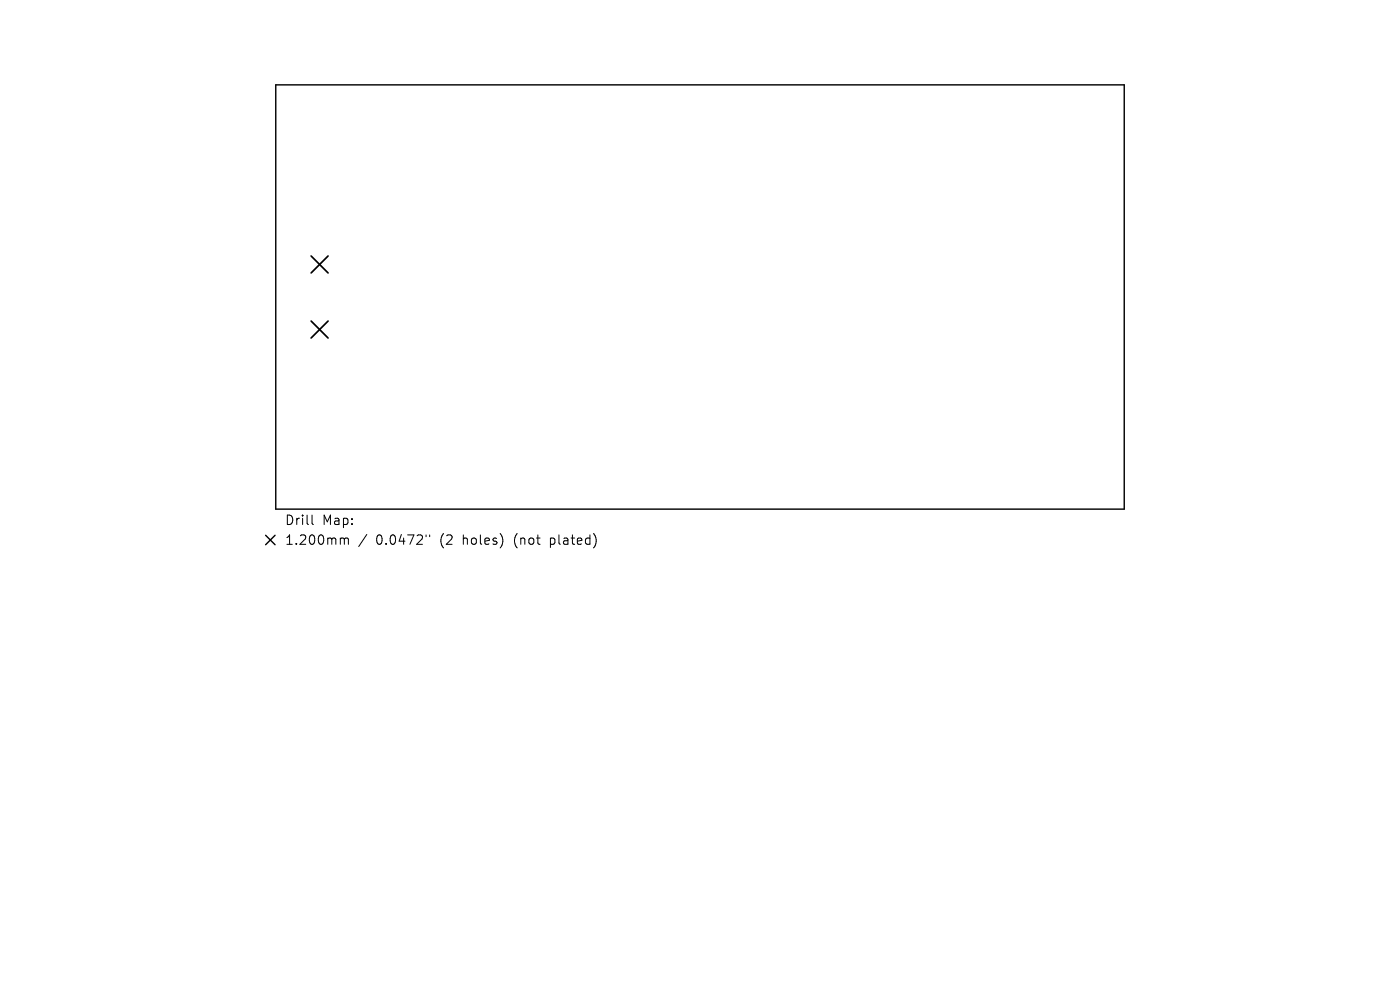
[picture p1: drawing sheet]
<svg xmlns="http://www.w3.org/2000/svg" width="297mm" height="210mm" viewBox="0 0 297 210" stroke-linecap="round" stroke-linejoin="round" font-family="sans-serif">
<defs><g id="words">
<g font-size="2.8">
<text x="60.4" y="111.7">Drill</text>
<text x="68.4" y="111.7">Map:</text>
<text x="60.4" y="115.9">1.200mm</text>
<text x="79.8" y="115.9">0.0472&quot;</text>
<text x="93.5" y="115.9">(2</text>
<text x="98.5" y="115.9">holes)</text>
<text x="109.5" y="115.9">(not</text>
<text x="117.4" y="115.9">plated)</text>
</g>
</g></defs>
<path d="M58.5 18h180v90h-180zM56.4 113.6l2 2M58.4 113.6l-2 2" fill="none" stroke="#000" stroke-width=".3"/>
<path d="M66 54.3l3.6 3.6M69.6 54.3l-3.6 3.6M66 68.1l3.6 3.6M69.6 68.1l-3.6 3.6" fill="none" stroke="#000" stroke-width=".36"/>
<path d="M66.2 109.3v1.7l.3 .3M72.5 114.1h.3l.3 .3M73.1 114.4l.2-.3 .5 .1 .1 1.3M73.1 114.4v1.1M77.8 113.4l-1.7 2.5M90.4 113.5v.3M91.1 113.5v.3" fill="none" stroke="#000" stroke-width=".21"/>
<use href="#words"/>
</svg>
